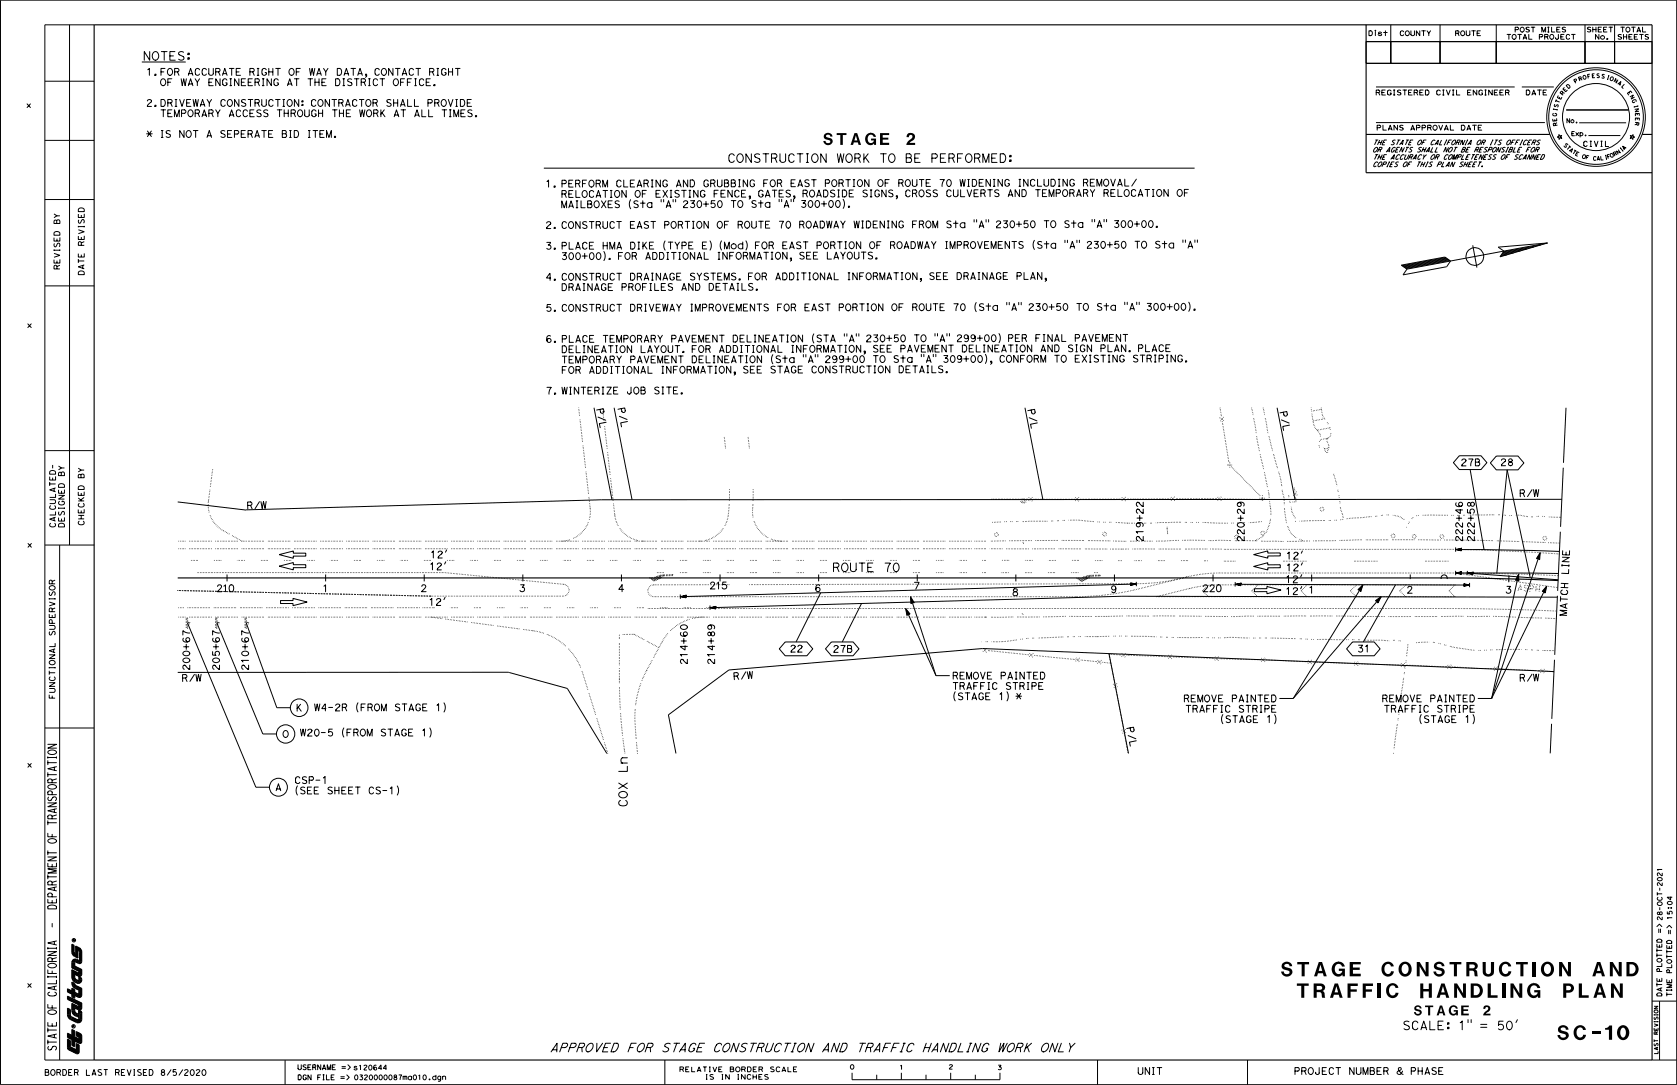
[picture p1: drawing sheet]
<svg xmlns="http://www.w3.org/2000/svg" width="432mm" height="279mm" viewBox="0 0 432 279" stroke-linecap="round" stroke-linejoin="round" font-family="sans-serif">
<defs><g id="words">
<text font-size="25.4" x="17.1" y="263.7">I</text>
<text font-size="8.5" x="17" y="271.7">It</text>
<text font-size="5.4" x="400.9" y="267.8">SC-10</text>
<g font-size="5.1">
<text x="312.1" y="251.5">~- STAGE</text>
<text x="355.7" y="251.5">CONSTRUC</text>
<text x="394.6" y="251.6">ION</text>
<text x="410" y="251.6">AND</text>
<text x="365.6" y="256.6">HANDLIN</text>
<text x="402.4" y="257.2">PLAN</text>
</g>
<text font-size="4.8" x="261.5" y="180.6">*</text>
<g font-size="4.3">
<text x="211.9" y="35.9">5 T A GE</text>
<text x="233.3" y="35.9">2</text>
<text x="187.5" y="42">CONSTRUCTION WORK TO BE PERFORMED:</text>
<text x="353.6" y="40.9">~Z/5~1[{A~jA~~ 1g;pr~Ti~r;n1i:::w</text>
<text x="334.2" y="261.4">~-----STAGE</text>
<text x="381.9" y="261.4">2</text>
<text x="361.4" y="264.7">SCALE•. 1&quot;</text>
<text x="385.7" y="264.7">50'</text>
</g>
<g font-size="4">
<text x="37" y="15.6">NOTES:</text>
<text x="18.5" y="265.8">•</text>
</g>
<g font-size="3.6">
<text x="141.9" y="271.2">APPROVED FOR STAGE CONSTRUCTION AND</text>
<text x="221.1" y="271.2">TRAFFIC HANDLING WORK ONLY</text>
</g>
<g font-size="3.5">
<text x="12.1" y="196.6">;::</text>
<text x="159.1" y="207.8">u</text>
<text x="381.1" y="264.7">=</text>
</g>
<text font-size="3.2" x="426.5" y="240.5">&quot;&quot;</text>
<text font-size="3.1" x="20.1" y="59.8">;:</text>
<text font-size="3" x="426.7" y="228.3">2</text>
<text font-size="2.9" x="359.6" y="277">&amp; PHASE</text>
<g font-size="2.8">
<text x="12.2" y="205">a..</text>
<text x="12.2" y="231.3">a..</text>
</g>
<g font-size="2.7">
<text x="12.2" y="223.5">w</text>
<text x="12.2" y="232.8">w</text>
<text x="12.2" y="264.5">w</text>
<text x="11.6" y="277.2">BORDER</text>
<text x="22.2" y="277.1">LAST</text>
<text x="29.7" y="277.1">REVISED</text>
<text x="41.5" y="277.1">8/5/2020</text>
</g>
<g font-size="2.6">
<text x="37.9" y="19.5">1.FOR</text>
<text x="41.3" y="22.2">OF</text>
<text x="46.5" y="22.2">WAY</text>
<text x="48.4" y="19.5">ACCURATE</text>
<text x="53.7" y="22.2">ENGINEERING</text>
<text x="64.2" y="19.5">RIGHT</text>
<text x="74" y="22.2">AT</text>
<text x="74.3" y="19.5">OF</text>
<text x="79.2" y="22.2">THE</text>
<text x="79.6" y="19.5">WAY</text>
<text x="86.3" y="22.2">DISTRICT</text>
<text x="86.7" y="19.5">DATA,</text>
<text x="96.4" y="19.5">CONTACT</text>
<text x="101.1" y="22.2">OFFICE.</text>
<text x="110.5" y="19.5">RIGHT</text>
<text x="37.8" y="27.4">2.DRIVEWAY</text>
<text x="56.7" y="27.4">CONSTRUCTION:</text>
<text x="80" y="27.4">CONTRACTOR</text>
<text x="99.5" y="27.4">SHALL</text>
<text x="110.1" y="27.4">PROVIDE</text>
<text x="41.4" y="30.2">TEMPORARY</text>
<text x="41.4" y="35.6">IS</text>
<text x="46.1" y="35.6">NOT</text>
<text x="53.3" y="35.6">A SEPERATE</text>
<text x="59" y="30.2">ACCESS</text>
<text x="71.3" y="30.2">THROUGH</text>
<text x="72.6" y="35.6">BID</text>
<text x="79.2" y="35.6">ITEM.</text>
<text x="85.5" y="30.2">THE</text>
<text x="92.5" y="30.2">WORK</text>
<text x="101.4" y="30.2">AT</text>
<text x="106.7" y="30.2">ALL</text>
<text x="113.8" y="30.2">TIMES.</text>
<text x="140.7" y="48.2">1. PERFORM</text>
<text x="144.5" y="53.6">MAILBOXES</text>
<text x="144.5" y="50.8">RELOCATION</text>
<text x="158.7" y="48.2">CLEARING</text>
<text x="161.9" y="53.6">(Sta</text>
<text x="163.4" y="50.8">OF</text>
<text x="168.7" y="50.8">EXISTING</text>
<text x="170.1" y="53.6">&quot;A&quot; 230+50</text>
<text x="174.1" y="48.2">AND</text>
<text x="181.1" y="48.2">GRUBBING</text>
<text x="183.7" y="50.8">FENCE,</text>
<text x="188.2" y="53.6">TO</text>
<text x="193.5" y="53.6">Sta</text>
<text x="195.2" y="50.8">GATES</text>
<text x="196.5" y="48.2">FOR</text>
<text x="200.5" y="53.6">&quot;A'</text>
<text x="203.5" y="48.2">EAST</text>
<text x="204.2" y="51.5">1</text>
<text x="206.4" y="53.6">300+00).</text>
<text x="206.7" y="50.8">ROADSIDE</text>
<text x="212.4" y="48.2">PORTION</text>
<text x="222.1" y="50.8">SIGNS,</text>
<text x="225.9" y="48.2">OF</text>
<text x="231.3" y="48.2">ROUTE</text>
<text x="233" y="50.8">CROSS</text>
<text x="241.9" y="48.2">70</text>
<text x="243.6" y="50.8">CULVERTS</text>
<text x="247.1" y="48.2">WIDENING</text>
<text x="259.6" y="50.8">AND</text>
<text x="262.2" y="48.2">INCLUDING</text>
<text x="266.6" y="50.8">TEMPORARY</text>
<text x="278.8" y="48.2">REMOVAL/</text>
<text x="284.2" y="50.8">RELOCATION</text>
<text x="303" y="50.8">OF</text>
<text x="140.7" y="58.8">2. CONSTRUCT</text>
<text x="162.2" y="58.8">EAST</text>
<text x="171" y="58.8">PORTION</text>
<text x="184.5" y="58.8">OF</text>
<text x="189.9" y="58.8">ROUTE</text>
<text x="200.5" y="58.8">70</text>
<text x="205.7" y="58.8">ROADWAY</text>
<text x="219.9" y="58.8">WIDENING</text>
<text x="234.9" y="58.8">FROM</text>
<text x="243.7" y="58.8">Sta</text>
<text x="250.7" y="58.8">&quot;A&quot;</text>
<text x="256.5" y="58.8">230+50</text>
<text x="268.8" y="58.8">TO</text>
<text x="274" y="58.8">Sta</text>
<text x="281" y="58.8">&quot;A&quot;</text>
<text x="286.9" y="58.8">300+00.</text>
<text x="140.7" y="64.1">3. PLACE</text>
<text x="155.2" y="64.1">HMA</text>
<text x="162.2" y="64.1">DIKE</text>
<text x="170.8" y="64.1">(TYPE</text>
<text x="180.8" y="64.1">E)</text>
<text x="185.3" y="64.1">(Mod)</text>
<text x="194.4" y="64.1">FOR</text>
<text x="201.4" y="64.1">EAST</text>
<text x="210.2" y="64.1">PORTION</text>
<text x="223.8" y="64.1">OF</text>
<text x="229.2" y="64.1">ROADWAY</text>
<text x="243.3" y="64.1">IMPROVEMENTS</text>
<text x="265.9" y="64.1">(Sta</text>
<text x="274.1" y="64.1">&quot;A&quot; 230+50</text>
<text x="292.1" y="64.1">TO</text>
<text x="297.4" y="64.1">Sta</text>
<text x="304.5" y="64.1">&quot;A&quot;</text>
<text x="144.7" y="66.9">300+00).</text>
<text x="159.1" y="66.9">FOR</text>
<text x="166.2" y="66.9">ADDITIONAL</text>
<text x="184.7" y="66.9">INFORMATION,</text>
<text x="205.8" y="66.9">SEE</text>
<text x="212.9" y="66.9">LAYOUTS •</text>
<text x="140.7" y="72.2">4. CONSTRUCT</text>
<text x="144.6" y="75">DRAINAGE</text>
<text x="160" y="75">PROFILES</text>
<text x="162.2" y="72.2">DRAINAGE</text>
<text x="175.5" y="75">AND</text>
<text x="177.7" y="72.2">SYSTEMS. FOR</text>
<text x="182.5" y="75">DETAILS.</text>
<text x="199.7" y="72.2">ADDITIONAL</text>
<text x="218.2" y="72.2">INFORMATION,</text>
<text x="239.3" y="72.2">SEE</text>
<text x="246.3" y="72.2">DRAINAGE</text>
<text x="261.7" y="72.2">PLAN,</text>
<text x="140.7" y="80.2">5. CONSTRUCT</text>
<text x="162.2" y="80.2">DRIVEWAY</text>
<text x="177.7" y="80.2">IMPROVEMENTS</text>
<text x="200.1" y="80.2">FOR</text>
<text x="207.1" y="80.2">EAST</text>
<text x="216" y="80.2">PORTION</text>
<text x="229.5" y="80.2">OF</text>
<text x="234.9" y="80.2">ROUTE</text>
<text x="245.5" y="80.2">70</text>
<text x="250.9" y="80.2">(Sta</text>
<text x="259.1" y="80.2">&quot;A&quot; 230+50</text>
<text x="277.1" y="80.2">TO</text>
<text x="282.5" y="80.2">Sta</text>
<text x="289.5" y="80.2">&quot;A&quot; 300+00).</text>
<text x="140.7" y="88.2">6. PLACE</text>
<text x="155.2" y="88.2">TEMPORARY</text>
<text x="172.8" y="88.2">PAVEMENT</text>
<text x="188.6" y="88.2">DELINEATION</text>
<text x="209.1" y="88.2">(STA</text>
<text x="217.3" y="88.2">&quot;A&quot; 230+50</text>
<text x="235.3" y="88.2">TO</text>
<text x="240.7" y="88.2">&quot;A&quot; 299+00)</text>
<text x="259.6" y="88.2">PER</text>
<text x="266.6" y="88.2">FINAL</text>
<text x="276.7" y="88.2">PAVEMENT</text>
<text x="144.6" y="90.8">DELINEATION</text>
<text x="144.7" y="93.5">TEMPORARY</text>
<text x="162.2" y="93.5">PAVEMENT</text>
<text x="165" y="90.8">LAYOUT.</text>
<text x="178.1" y="93.5">DELINEATION</text>
<text x="178.1" y="90.8">FOR</text>
<text x="185.2" y="90.8">ADDITIONAL</text>
<text x="198.5" y="93.5">(Sta &quot;A&quot; 299+00</text>
<text x="203.8" y="90.8">INFORMATION,</text>
<text x="224.8" y="90.8">SEE</text>
<text x="224.8" y="93.5">TO</text>
<text x="230.1" y="93.5">Sta</text>
<text x="231.8" y="90.8">PAVEMENT</text>
<text x="237.1" y="93.5">&quot;A&quot; 309+00),</text>
<text x="247.7" y="90.8">DELINEATION</text>
<text x="257.4" y="93.5">CONFORM</text>
<text x="268" y="90.8">AND</text>
<text x="271.5" y="93.5">TO</text>
<text x="275" y="90.8">SIGN</text>
<text x="276.7" y="93.5">EXISTING</text>
<text x="283.3" y="90.8">PLAN.</text>
<text x="291.7" y="93.5">STRIPING.</text>
<text x="293" y="90.8">PLACE</text>
<text x="140.7" y="101.6">7. WINTERIZE</text>
<text x="144.6" y="96.3">FOR</text>
<text x="151.7" y="96.3">ADDITIONAL</text>
<text x="161.5" y="101.6">JOB</text>
<text x="168.5" y="101.6">SITE.</text>
<text x="170.3" y="96.3">INFORMATION,</text>
<text x="191.4" y="96.3">SEE</text>
<text x="198.4" y="96.3">STAGE</text>
<text x="209" y="96.3">CONSTRUCTION</text>
<text x="231.4" y="96.3">DETAILS.</text>
<text x="245.3" y="175.1">REMOVE</text>
<text x="245.3" y="177.7">TRAFFIC</text>
<text x="257.6" y="175.1">PAINTED</text>
<text x="259" y="177.7">STRIPE</text>
<text x="245.5" y="180.6">(STAGE</text>
<text x="257.4" y="180.6">1)</text>
<text x="304.8" y="181">REMOVE</text>
<text x="305.3" y="183.7">TRAFFIC</text>
<text x="317.2" y="181">PAINTED</text>
<text x="319" y="183.7">STRIPE</text>
<text x="314.4" y="186.2">(STAGE</text>
<text x="326.3" y="186.2">1)</text>
<text x="76" y="202">CSP-1</text>
<text x="159.2" y="203.4">X</text>
<text x="71" y="204.5">A</text>
<text x="76.2" y="204.5">(SEE</text>
<text x="84.3" y="204.5">SHEET</text>
<text x="94.9" y="204.5">CS-1 )</text>
<text x="292.9" y="277">UNIT</text>
<text x="333.3" y="277">PROJECT</text>
<text x="347.4" y="277">NUMBER</text>
</g>
<g font-size="2.4">
<text x="352.4" y="9.3">Dist</text>
<text x="360.4" y="9.3">COUNTY</text>
<text x="374.7" y="9.3">ROUTE</text>
<text x="387.9" y="10.2">TOTAL PROJECT</text>
<text x="390" y="8.4">POST MILES</text>
<text x="354.3" y="24.6">REGISTERED</text>
<text x="369.8" y="24.6">CIVIL ENGINEER</text>
<text x="354.5" y="33.7">PLANS APPROVAL</text>
<text x="376.2" y="33.7">DATE</text>
<text x="159.7" y="196.8">C</text>
<text x="429.4" y="234.6">..</text>
<text x="76.7" y="275.7">USERNAME =&gt;s120644</text>
<text x="76.7" y="278.3">DGN FILE =&gt; 0320000087mo01 o.dgn</text>
</g>
<g font-size="2.3">
<text x="12.7" y="122.4">Om</text>
<text x="20.1" y="123.2">m</text>
<text x="12.2" y="201.8">c:::</text>
<text x="12.2" y="211.1">c:::</text>
<text x="12.2" y="228.2">c:::</text>
<text x="426.5" y="244.3">Ww</text>
<text x="12.2" y="247.9">c:::</text>
<text x="429.1" y="248.1">o</text>
<text x="426.5" y="253.1">Ww</text>
<text x="175.1" y="276.2">R[LATIV[</text>
<text x="181.7" y="278.2">IS</text>
<text x="185.8" y="278.2">IN INCH~S</text>
<text x="188" y="276.2">BORD[R</text>
<text x="198.4" y="276.2">SCAL[</text>
</g>
<g font-size="2.2">
<text x="13.9" y="66.5">&gt;</text>
<text x="12.7" y="156.4">&gt;</text>
</g>
<g font-size="2.1">
<text x="20.1" y="56.1">w</text>
<text x="13.9" y="62.2">w</text>
<text x="20.1" y="61.8">w</text>
<text x="13.9" y="67.9">w</text>
<text x="20.1" y="69.3">&lt;t</text>
<text x="20.1" y="66.3">w</text>
<text x="12.7" y="123.8">w</text>
<text x="12.7" y="127">&lt;tw</text>
<text x="20.1" y="127.7">w</text>
<text x="12.7" y="134.4">&lt;t w</text>
<text x="20.1" y="132.2">w</text>
<text x="12.7" y="168.2">&lt;t</text>
</g>
<g font-size="2">
<text x="13.9" y="56.4">&gt;-</text>
<text x="13.9" y="57.6">m</text>
<text x="13.5" y="121.6">' &gt;-</text>
<text x="20.1" y="121.8">&gt;-</text>
<text x="426.7" y="233.2">oo</text>
<text x="426.7" y="231.8">u.,.</text>
</g>
<g font-size="1.9">
<text x="12.8" y="128.2">_jz</text>
<text x="20.1" y="130.7">u</text>
<text x="20.1" y="135.3">u</text>
<text x="12.7" y="169.7">z</text>
<text x="12.7" y="176.9">z</text>
</g>
<g font-size="1.8">
<text x="20.1" y="67.8">f-</text>
<text x="12.7" y="125.4">f-o</text>
<text x="12.7" y="131.4">u-</text>
<text x="12.7" y="135.9">uo</text>
<text x="12.1" y="200.3">I-</text>
<text x="12.1" y="212.7">I-</text>
<text x="12.1" y="220.5">I-</text>
<text x="12.1" y="226.6">I-</text>
<text x="426.5" y="245.5">f- f-</text>
<text x="12.1" y="266.1">I-</text>
<text x="12.1" y="269.2">I-</text>
</g>
<g font-size="1.7">
<text x="353.8" y="37.4">TH£ STAT£ OF CALIFORNIA</text>
<text x="380.3" y="37.4">OR ITS OFFICERS</text>
<text x="12.2" y="234.3">Cl</text>
<text x="7.1" y="254.6">X</text>
<text x="218.9" y="275.6">0</text>
</g>
<g font-size="1.6">
<text x="20.1" y="63.3">Ct'.</text>
<text x="13.9" y="69.4">Ct'.</text>
<text x="7.1" y="84.6">X</text>
<text x="12.8" y="130">::J 0</text>
<text x="12.7" y="162.2">::J</text>
<text x="12.7" y="178.4">::J</text>
<text x="12.1" y="215.8">LL.</text>
<text x="427.3" y="234.6">'</text>
<text x="12.1" y="250.9">LL.</text>
<text x="426.5" y="248.1">O</text>
<text x="12.1" y="259.9">LL.</text>
</g>
<g font-size="1.5">
<text x="15.1" y="132.7">l/l</text>
<text x="12.7" y="150.5">'Jc:</text>
<text x="12.7" y="157.7">'Jc:</text>
<text x="12.7" y="158.9">_u</text>
<text x="7.1" y="197.8">X</text>
<text x="427" y="240.5">II</text>
<text x="429.5" y="240.5">11</text>
</g>
<g font-size="1.4">
<text x="6.9" y="27.8">X</text>
<text x="20.1" y="57.6">Ul</text>
<text x="7.2" y="141.1">X</text>
<text x="426.5" y="243">Cle,</text>
<text x="426.5" y="250.3">a_</text>
<text x="426.5" y="246.8">f-</text>
<text x="429.1" y="250.3">a_</text>
<text x="429.1" y="246.8">f-</text>
<text x="429.1" y="256.8">f-</text>
</g>
<g font-size="1.3">
<text x="20.1" y="129.1">cL</text>
<text x="12.6" y="179.9">LL</text>
<text x="426.7" y="230.8">f-</text>
</g>
<g font-size="1.2">
<text x="426.7" y="225.7">N</text>
<text x="426.7" y="237.3">N</text>
</g>
<text font-size="1.1" x="12.6" y="163.5">V)</text>
<text font-size="1" x="18.6" y="242.5">@</text>
</g></defs>
<g fill="none" stroke="#000" stroke-width=".26" stroke-dasharray=".1 .3 .1 .3 .1 .3 .1 .3" stroke-linecap="butt">
<path d="M149.2 107l-.2-2M150 113.7l-.7-5.9M155.6 108.8l-.5-3.8M156.3 115.5l-.7-6M186.8 115.4l-.3-3M193 115.4l-.4-3M314 107.5l1.2 .9M314.1 105l.4 2.4M314.7 108.6l1.7 10.6M315 107.4l-.8 1.1M315.9 119.7l1.4 .1M316.6 119v1.5"/>
<path d="M322.3 105l.4 2M322.8 107.7l.7 3.9M323.6 112.4l.7 3.9M324.5 117l.9 3.9M325.3 105l.3 2M325.8 107.7l.7 3.9M326.7 112.3l1 3.9M327.9 116.9l1.1 3.9M337.7 105.4l-.1-.4M337.7 105.9l2.6-.5M339.1 110.8l3.3-.6M339.7 113.7l.3-.4"/>
<path d="M339.8 115.1l-.2-.4M340 112.4l-.3-1a5.3 5.3 0 0 1-1.8-4.3l-.1-.7M340.2 105a3.9 3.9 0 0 0 .9 2.8l.1 .1M341 115.6l1.1-.2M341 107.9l-2.8 .5M341.7 108.8l.3 .4M342 112.8l-2 .4M342.1 115.3l-.4 1.3a1.39 1.39 0 0 1-.8-1.2l-.1-.2M342.4 110.1l.1 .5M342.7 111.6l-.4 .9a1.24 1.24 0 0 0-.2 2v.8M47.7 139.4h-1.9M53.7 129l-.1 1.6 .3 1.4"/>
<path d="M53.7 129l.4-2.9M54.1 132.7a7.6 7.6 0 0 0 3.4 4M54.2 125.3l.6-4.6M54.5 139.4h-6M59.1 137.5l-1.6-.8M61.2 139.4h-6M62.3 139.4l-2.6-1.5M68 139.4h-6M74.7 139.4h-6M81.5 139.4h-6M88.2 139.4h-6M95 139.4h-6"/>
<path d="M101.7 139.4h-6M108.4 139.4h-6M115.2 139.4h-6M121.9 139.4h-6M128.7 139.4h-6M135.4 139.4h-6M142.2 139.4h-6M146.7 139l-2.3 .4M148.9 139.4h-6M150.8 120.4l-.7-5.9M151.5 134.6a7.6 7.6 0 0 1-4.1 4.1M151.5 127.2l-.6-6"/>
<path d="M152 130.9l-.4-3M152 130.9v1.6l-.3 1.3M155.7 139.4h-6M157.1 122.2l-.7-6M157.9 128.9l-.7-6M158.3 132.6l.3 1.4 .6 1.4M158.3 132.6l-.3-3M159.6 136.1a7.6 7.6 0 0 0 4.9 3.1M162.4 139.4h-6M165.3 139.3l.6 .1M169.2 139.4h-6M175.9 139.4h-6"/>
<path d="M180.6 139.3l-.6 .1M182.7 139.4h-6M186.2 136.1a7.6 7.6 0 0 1-4.9 3.1M187.5 132.6l-.3 1.4-.6 1.4M187.8 129.8l-.3 2.8M187.8 126v3M189.4 139.4h-6M193.9 129.8l-.1 1.4M193.9 133.2l-.1-2M193.9 126v3M196.2 139.4h-6M197.8 138.5a7.6 7.6 0 0 1-3.7-4.6"/>
<path d="M201.4 139.4l-1.6-.2-1.3-.4M202.9 139.4h-6M209.6 139.4h-6M216.4 139.4h-6M223.1 139.4h-6M229.9 139.4h-6M236.6 139.4h-6M243.4 139.4h-6M250.1 139.4h-6M253.9 139.4h-3M257.1 137.7a.5 .5 0 0 0-.7-.5 .5 .5 0 0 0-.2 .8 .5 .5 0 0 0 .8-.1l.1-.2M257.7 134.4l-2.4 .1"/>
<path d="M258.9 139.3l-3.9 .1M259.2 134.3h-.5M260.7 134.3h-.5M262.2 134.3h-.5M263.4 139.6v.3l.3 .1M263.8 129a.5 .5 0 0 0-.7-.5 .5 .5 0 0 0-.2 .8 .5 .5 0 0 0 .8 0l.1-.3M264.2 129a.5 .5 0 0 0-.6-.4 .5 .5 0 0 0-.3 .7 .5 .5 0 0 0 .9 0v-.3M264.7 128.5h-9.4M265.6 139.2l-6 .1M265.8 129l-1-1M265.8 128l-1 1M269.7 134.2l-6.5 .1"/>
<path d="M271.2 134.2h-.5M272.4 139.2h-6M272.7 134.1h-.5M274.2 134h-.5M276.7 128.6l-10.8-.1M277.8 128.1l-1 1M277.8 129.1l-1-1M279.1 139.2h-6M281.6 134.3l-4-.4-2.4 .1M283.1 134.4h-.5M284.6 134.5h-.5M284.9 137.5a.5 .5 0 0 0-.7-.4 .5 .5 0 0 0-.2 .8 .5 .5 0 0 0 .8-.1l.1-.3"/>
<path d="M285.9 139.3l-6-.1M286.1 134.5h-.5M288.7 128.5h-10.8M289.6 139.4l-3-.1M289.8 128l-1 1M289.8 129l-1-1M290 139.4h-.4M290.4 134.7l-3.3-.2M292.1 134.7h-1.7M292.3 128.5h-2.4M293.6 134.7h-.5M295.1 134.7h-.5"/>
<path d="M296.6 134.7h-.5M296.7 139.4h-6M300.5 135.7l.2 2M300.6 136.2h-.4M300.6 137.2h-.4M301.4 128.4l-9.1 .1M302.5 127.9l-1 1M302.5 128.9l-1-1M303.5 139.2l-6 .1M304.1 134.5l-6.5 .2M305.6 134.5h-.5M307.1 134.5h-.5"/>
<path d="M308.6 134.5h-.5M310.2 139.2h-6M313.4 128.4h-10.8M314.4 129l-.9-1.1M314.5 127.9l-1.1 1M316.1 134.7l-6.5-.2M316.9 139.2h-5.9M317.1 120.2l7.5 7.7M317.6 134.7h-.5M318.5 137.8a.5 .5 0 0 0-.6 .5 .5 .5 0 0 0 .7 .4 .5 .5 0 0 0 .1-.8l-.2-.1M319.1 134.6h-.5M320.6 134.6h-.5"/>
<path d="M323.7 139.3l-6-.1M324.3 128.3h1.5M324.8 134.3l-3.2 .3M325.1 127.6l-.1 1.4M325.3 136.8a.5 .5 0 0 0-.7 .6 .5 .5 0 0 0 .7 .4 .5 .5 0 0 0 .2-.8l-.2-.2M325.3 137.9l-2.1 1.3M325.3 128.7l-10.7-.3M325.6 121.7l.8 3.9M326.6 126.3l.1 .9M326.8 128.2l-.1-1M327.1 133.6l-.4 1.7-.9 2.1M327.1 130.9l.1 2"/>
<path d="M327.1 130.9l-.2-2M329.2 121.5l.9 3.9M330.1 126.1l.5 2 .1 2M330.4 139.4l-6-.1M330.7 130.8l.6 4M331.6 135.5a4.6 4.6 0 0 0 2.4 3M331.9 128l-.1-.5M332.2 129.5l-.1-.5M332.8 129.3l.9-.1-.2-1.5M333 127.6l.9-1.1M333.4 126.5l-.1-1M333.5 133.4l-.8-1.6-.3-1.4"/>
<path d="M333.7 134.3h-.2M334 127.5l-1.1-.8M334.6 138.8l1.1 .5M337.2 139.3l-6 .1M340.5 130.6a.5 .5 0 0 0-.6 .6 .5 .5 0 0 0 .7 .4 .5 .5 0 0 0 .1-.8l-.2-.2M341.2 134l-6.5 .2M342.7 134h-.5M343.4 122l.8 3.2M343.9 139.2l-6 .1M344.2 134h-.5M344.4 126.1l.2 .5M344.8 127.6v.5"/>
<path d="M345 129.1v.5M345.1 130.6l.8 3.1M345.6 133.8l-.4 .1M350.7 139l-6 .2M353.1 133l-6.5 .6M354.6 132.9l-.5 .1M356.1 132.7l-.5 .1M357.4 139h-6M357.6 132.6h-.5M358.8 137.5a.5 .5 0 0 0-.6 .5 .5 .5 0 0 0 .7 .4 .5 .5 0 0 0 .2-.8l-.3-.1M361.6 133.8a5.9 5.9 0 0 0-3-1.1M362.2 135.7v.1"/>
<path d="M362.9 134.4l-.3 .4M363.9 133.2l-.4 .4M364.2 139h-6M364.3 137.7a.5 .5 0 0 0-.6 .5 .5 .5 0 0 0 .7 .4 .5 .5 0 0 0 .1-.8l-.2-.1M365.2 132.7l-.5 .1M370.9 139.1l-6-.1M371.4 137.7a.5 .5 0 0 0-.6 .5 .5 .5 0 0 0 .7 .4 .5 .5 0 0 0 .1-.8l-.2-.1M372.7 132.7h-6.5M374.2 132.7h-.5M375.7 132.7h-.5M377.2 132.7h-.5M377.7 139.1h-6"/>
<path d="M384.4 139.2l-6-.1M384.7 132.6h-6.5M386.2 132.6h-.5M387.7 132.7l-.5-.1M389.2 132.7l-.5 .1M391.1 139.4l-6-.1M393.4 133l-3.2-.3M394.7 133.1h-.5M396.2 133h-.5M397.7 133h-.5M397.9 139.7l-6-.2M397.9 138.1a.5 .5 0 0 0-.6 .6 .5 .5 0 0 0 .7 .4 .5 .5 0 0 0 .1-.8l-.2-.2"/>
<path d="M401.6 139.9l-3-.2M401.9 133.2l-3.2-.1M47.3 156.5h-1.5M47.7 158.9h-1.9M47.7 141.3h-1.9M47.9 159.1v2.7M48.1 159.1v2.7M48.3 159.1h-.4M51 144.3h-2M54 156.5h-6M54.5 158.9h-6M54.5 141.3h-6"/>
<path d="M55.5 159.1v2.7M55.7 159.1v2.7M55.9 159.1h-.4M57 144.3h-2M60.8 156.5h-6M61.2 158.9h-6M61.2 141.3h-6M63 144.3h-2M63.1 159.1v2.7M63.2 159.1v2.7M63.4 159.1h-.3M67.5 156.5h-6"/>
<path d="M68 158.9h-6M68 141.3h-6M69 144.3h-2M74.3 156.5h-6M74.7 158.9h-6M74.7 141.3h-6M75 144.3h-2M81 144.3h-2M81 156.5h-6M81.5 158.9h-6M81.5 141.3h-6M87 144.3h-2"/>
<path d="M87.8 156.5h-6M88.2 158.9h-6M88.2 141.3h-6M92.9 144.3h-2M94.5 156.5h-6M95 158.9h-6M95 141.3h-6M98.9 144.3h-2M101.3 156.5h-6M101.7 158.9h-6M101.7 141.3h-6M104.9 144.3h-2"/>
<path d="M108 156.5h-6M108.4 158.9h-6M108.4 141.3h-6M110.9 144.3h-2M111 158.9l2.9 .4M111 153.5l-65.2-1.4M111 153.5h34M111.8 156.5h-3M114.4 147.4h-63.6M114.7 159.4l5.9 .8M115.2 158.9h-6M115.2 141.3h-6"/>
<path d="M116.9 144.3h-2M117.8 156.5h-2M121.9 158.9h-6M121.9 141.3h-6M122.9 144.3h-2M123.8 156.5h-2M128.7 158.9h-6M128.7 141.3h-6M128.9 144.3h-2M129.8 156.5h-2M134.9 144.3h-2M135.4 158.9h-6"/>
<path d="M135.4 141.3h-6M135.8 156.5h-2M140.9 144.3h-2M141.8 156.5h-2M142.2 158.9h-6M142.2 141.3h-6M145.2 150.5l-30.8-3.1M145.2 150.5a1.52 1.52 0 0 1 1.3 1.6 1.52 1.52 0 0 1-1.5 1.4M146.9 144.3h-2M147.8 156.5h-2M148.9 158.9h-6M148.9 141.3h-6"/>
<path d="M152.9 144.3h-2M153.8 156.5h-2M155.7 158.9h-6M155.7 141.3h-6M158.9 144.3h-2M159.8 156.5h-2M162.4 158.9h-6M162.4 141.3h-6M164.9 144.3h-2M165.8 156.5h-2M166.8 156.7h205M167.1 148.8h1.2"/>
<path d="M168.3 153.7h108.8M168.3 150.6h19.6M168.3 150.6a1.52 1.52 0 0 0-1.5 1.5 1.52 1.52 0 0 0 1.5 1.5M168.4 149.6l-1.3-.8M168.7 149.5h-.4M169 149.4h-.9M169.2 158.9h-6M169.2 141.3h-6M169.3 149.2l-1.4 .1M169.6 149.1h-1.9M169.6 148.7h-1.2M169.9 148.9l-2.4 .1"/>
<path d="M169.9 148.6h-1.2M170.1 148.8l-2.8 .1M170.2 148.4l-1.2 .1M170.4 148.7l-2 .9M170.4 148.7l-1 .1M170.9 144.3h-2M170.9 147.4h-2M170.9 148l-1.3 .3-1.3 .5M170.9 148.3l-1.5 .5M170.9 148.3h-1.6M171.8 156.5h-2M173.2 148h-2.3"/>
<path d="M173.2 148v.2M173.2 148.1l-3.4 .1M173.2 148.2l-2.3 .1M175.9 158.9h-6M175.9 141.3h-6M176.9 144.3h-2M176.9 147.4h-2M177.5 159.5l-2.9 1.3-2.1 1.8M177.8 156.5h-2M181.2 158.9l-3 .4M182.7 158.9h-6M182.7 141.3h-6"/>
<path d="M182.8 156.5h-1M182.9 144.3h-2M182.9 147.4h-2M188.9 144.3h-2M188.9 147.4h-2M189.4 158.9h-6M189.4 141.3h-6M193 150.5l100-.2M194.9 144.3h-2M194.9 147.4h-2M196.2 158.9h-6M196.2 141.3h-6"/>
<path d="M200.9 144.3h-2M200.9 147.4h-2M202.9 158.9h-6M202.9 141.3h-6M206.9 144.3h-2M206.9 147.4h-2M209.6 158.9h-6M209.6 141.3h-6M212.9 144.3h-2M212.9 147.4h-2M216.4 158.9h-6M216.4 141.3h-6"/>
<path d="M218.9 144.3h-2M218.9 147.4h-2M223.1 158.9h-6M223.1 141.3h-6M224.9 144.3h-2M224.9 147.4h-2M229.9 158.9h-6M229.9 141.3h-6M230.9 144.3h-2M230.9 147.4h-2M236.6 158.9h-6M236.6 141.3h-6"/>
<path d="M236.9 144.3h-2M236.9 147.4h-2M242.9 144.3h-2M242.9 147.4h-2M243.4 158.9h-6M243.4 141.3h-6M248.9 144.3h-2M248.9 147.4h-2M250.1 158.9h-6M250.1 141.3h-6M253.9 158.9h-3M253.9 144.3h-1"/>
<path d="M253.9 141.3h-3M253.9 147.4h-1M254.1 158.9h-.7M258.1 141.3h-3.3M259.7 147.5h-2M259.8 144.3h-2M260.9 158.9h-6M263.1 158h.3v.3M264.8 141.3h-6M265.7 147.5h-2M265.8 144.3h-2M267.6 158.9h-6"/>
<path d="M271.6 141.3h-6M271.7 147.5h-2M271.8 144.3h-2M274.4 158.7l-6 .2M277.1 153.7l7.3-.5 4.9-.7 3.6-.8M277.2 148.9h1.1M277.7 147.5h-2M277.8 144.3h-2M278.3 141.3h-6M278.5 149.7l-1.3-.8M278.8 149.6h-.5M279 149.5h-.9"/>
<path d="M279.3 149.3l-1.4 .1M279.6 149.2h-1.9M279.7 148.8h-1.2M279.9 149.1h-2.3M279.9 148.7h-1.2M280.2 148.9l-2.8 .1M280.3 148.5l-1.3 .1M280.5 148.8l-2 .9M280.5 148.8l-1 .1M281 148.1l-1.4 .3-1.3 .5M281 148.4l-1.5 .5M281 148.4h-1.6"/>
<path d="M281.1 158.7h-6M282.6 147.5h-.9M283.3 148.1h-2.3M283.3 148.1v.2M283.3 148.2l-3.4 .1M283.3 148.3l-2.3 .1M283.8 144.4l-2-.1M284.9 158.7h-3M285.1 141.4h-6M288.8 144.4h-1M288.8 141.4h-3M289.1 158.6l-4.2 .1"/>
<path d="M290.6 141.4h-1.8M293.9 144.4h-2M295.8 158.7l-6-.1M297.3 141.4h-5.9M297.8 153.7h77M299.9 144.4h-2M302.6 158.6h-6M304.1 141.4h-6M305.6 148.6a35.3 35.3 0 0 1 9.5-1M305.6 148.6l-12.7 3.1M305.6 148.6a49.2 49.2 0 0 1-12.6 1.7M305.9 144.4h-2"/>
<path d="M306.3 151.5a32.2 32.2 0 0 1 8.8-.9M306.3 151.5l-8.5 2.2M309.3 158.7l-6-.1M309.6 152.1l1.4-1.4M310.8 141.4h-6M310.9 144.4h-1M311.2 153.7l-1.6-1.6M314.6 141.4h-3M315.1 150.6h59.7M315.1 147.6h59.7M315.1 141.5h59.7M315.1 144.5h3.1"/>
<path d="M316.1 158.8l-6-.1M322.3 152.1l1.5-1.5M322.8 158.7l-6 .1M323.8 153.7l-1.5-1.6M329.5 158.7h-5.9M330.4 144.5h6.1M335 152.1l1.5-1.5M336.3 158.6l-6 .1M336.5 153.7l-1.5-1.6M343 158.6h-6M347.7 152.1l1.5-1.5M348.7 144.5h6"/>
<path d="M349.2 153.7l-1.5-1.6M349.8 158.7l-6-.1M356.5 158.8l-6-.1M360.4 152.1l1.5-1.5M361.9 153.7l-1.5-1.6M363.3 158.8h-6M366.9 144.5h6.1M370 158.8h-6M371.8 156.7l15.4 .2 13.6 .5M373.1 152.1l1.5-1.5M374.6 153.7l-1.5-1.6M374.8 147.6l13.2 .1 13.2 .5"/>
<path d="M374.8 147.6l26.3 3.7M376.8 158.7l-6 .1M383.5 158.7h-6M390.3 158.9l-6-.2M390.9 152.1l.6-1.5 .4 1.5M391 151.7l.8 .1M392.4 152l.2 .2a.42 .42 0 0 0 .6 0 .42 .42 0 0 0 .1-.6M392.6 151.2h-.1a.46 .46 0 0 1 .3-.6 .46 .46 0 0 1 .6 .3M393.3 151.6l-.7-.4M393.9 152.3l.1-1.5h.6M393.9 151.6h.7M394.6 151.6l.3-.3-.3-.5"/>
<path d="M395.5 151.7h.9M395.5 150.9l-.1 1.5M396.4 151l-.1 1.5M397 159.1l-6-.1M400.7 159.3l-3-.1M401.5 142.7l-13.3-.8-13.4-.4M48.3 160.3h.2M48.3 161.8h-.4M48.3 161.8v-2.7M48.5 160.3h.4M48.5 160.6h-.2M48.5 160.3v.3"/>
<path d="M48.7 160.3v.3M48.9 160.6h-.4M48.9 160.3v.3M55.9 160.3h.2M55.9 161.8h-.4M55.9 161.8v-2.7M56.1 160.3h.3M56.1 160.6h-.2M56.1 160.3v.3M56.3 160.3v.3M56.4 160.6h-.3M56.4 160.3v.3"/>
<path d="M63.4 160.3h.2M63.4 161.8h-.3M63.4 161.8v-2.7M63.6 160.3h.4M63.6 160.6h-.2M63.6 160.3v.3M63.8 160.3v.3M64 160.6h-.4M64 160.3v.3M121.4 160.3l5.9 .8M128 161.2l6 .8M134.7 162.1l2.5 .3"/>
<path d="M137.2 162.4l2.9 .7M140.8 163.4l2.6 1.3 2.4 1.8M146.4 167.1l1.8 2.4 1.4 2.6M149.9 172.8l.1 .4M151.4 177.6l-1.4-4.4M159.5 164.5v-1.1M159.5 171.3v-6M159.5 175v-3M159.5 175.9v-1.2M163.3 163.3l2.6 1.5M163.3 163.3l-3 .1M165 176l-.9 3-.5 2.9"/>
<path d="M166.5 172.6l1.4-2.6M166.5 172.6l-1.2 2.7M166.6 165.1l3.1 1.7M168.3 169.3l2.1-4M171.9 163.2l-1.5 2.1M253 167.4h-.1M254 168l-.9-1.1M254.1 167l-1.1 .9M254.3 165.2h-.5M261.8 164.8l-3.2 .4h-3.3M263.3 164.6h-.5M264.8 164.4h-.5"/>
<path d="M264.9 168.6l-10.7-1.1M265.9 169.2l-.9-1.1M266 168.2l-1.1 .9M266.3 164.3h-.5M273.7 164l-6.4 .3M275.2 164h-.4M276.7 163.9h-.5M276.8 169.8l-10.7-1.1M277.9 170.4l-.9-1.1M278 169.4l-1.1 .9M278.2 163.9h-.5M280.4 170.2l-2.4-.3"/>
<path d="M282.4 170.4l-2-.2M282.5 163.9h-3.3M282.5 163.9l3.2-.1M283.5 171l-.9-1.1M283.6 170l-1.1 .9M286 170.8l-2.4-.3M286.6 176.2l1.2 .8M286.7 163.8h.5M287.3 177.2l2 10.6M287.6 176l-.8 1.2M288.2 163.8h.5M288.7 168.7l-3.2-.2 1.6 7.5"/>
<path d="M289.7 169.2l-.9-1M289.7 163.8h.5M289.8 168.2l-1.1 1M291.2 163.8l6.5 .2M298.7 164l.5 .1M300.2 164.1h.5M300.6 169.1l-10.7-.4M301.7 169.7l-.9-1.1M301.7 164.1l.5 .1M301.8 168.7l-1.1 .9M303.2 164.2h6.5M310.7 164.2h.5"/>
<path d="M312.2 164.2h.5M312.6 169.6l-10.8-.4M313.7 170.1l-.9-1M313.7 164.3h.5M313.8 169.1l-1.1 1M315.2 164.2l6.5 .1M322.7 164.3h.5M324.2 164.3h.5M324.6 169.9l-10.8-.3M325.7 170.4l-1-1M325.7 164.3h.5M325.7 169.4l-1 1"/>
<path d="M327.2 164.3l6.5 .2M334.7 164.5h.5M336.2 164.6h.5M336.6 170.4l-10.8-.5M337.7 171l-1-1.1M337.7 164.7h.5M337.7 170l-1 .9M339.2 164.7h6.5M346.7 164.7h.5M348.2 164.7h.5M348.6 170.9l-10.8-.4M349.7 171.4l-1-1"/>
<path d="M349.7 164.7l.5 .1M349.7 170.4l-1 1M351.2 164.8l6.5 .2M358.7 164.9h.5M360.2 165l.5 .1M360.6 171.3l-10.8-.4M361.4 174.6l-.8 6.4M361.6 173.1v.5M361.7 171.8l-1-1M361.7 170.8l-1 1M361.8 171.6l-.1 .5M362.1 170.1l-.1 .5"/>
<path d="M362.5 165.9l-.3 3.2M364.7 165.5l3.3-.1M369 165.4l.5 .1M370.4 165.7l.5 .1M371.9 166l.5 .2M372.6 171.7l-10.8-.4M373.3 166.4l6.4 1.1M373.7 172.2l-1-1M373.7 171.2l-1 1M380.7 167.5h.5M382.2 167.4h.5M383.7 167.4l.5-.1"/>
<path d="M384.5 172.2l-10.7-.5M385.2 167.3l6.5-.1M385.6 172.7l-.9-1M385.7 171.7l-1.1 1M392.7 167.3h.5M394.2 167.4h.5M395.7 167.4l.5 .1M396.5 172.7l-10.8-.5M397.2 167.5h3.2M397.6 173.3l-.9-1.1M397.7 172.3l-1.1 .9M400.1 173l-2.4-.2"/>
<path d="M153.4 184l-1.8-5.7M155.4 190.4l-1.8-5.7M156.5 194l-.9-2.8M159.7 182.7l-.2-6M160.3 189.4l-.5-6M160.8 193.1l-.4-3M160.8 193.1l.1 .9M163.6 182.6l-.1 3.5M163.8 190.3l-.3-4.1M164.1 194l-.2-3M288.8 187.9l1.2 .9M289.5 188.9l1 5.1"/>
<path d="M289.8 187.8l-.8 1.1M358.8 193.9v.1M359.8 186.5l-.9 6.4M360 185l-.1 .5M360.2 183.5v.5M360.4 182v.5"/>
</g>
<g fill="none" stroke="#000" stroke-width=".26">
<path d="M.1 0h431.6v279.3h-431.6zM17.9 6.4v134M24.2 6.4h-12.7v266.6h12.7M36.5 16h11.3M351.7 10.7h6.4v5.6h-6.4zM351.7 16.3h73.7M351.7 10.7h73.7M358.1 6.4v9.9M358.1 10.7h12.7v5.6h-12.7zM370.8 10.7h14.5v5.6h-14.5zM370.8 6.4v9.9M385.3 6.4v9.9"/>
<path d="M385.3 10.7h22.8v5.6h-22.8zM408.1 6.4v9.9M408.1 10.7h7.6v5.6h-7.6zM409.3 19.6l-.4 .1M409.4 19.1l-.6 .1 .1 1M409.5 7.1l-.4-.1-.3 .2a.45 .45 0 0 0 .5 .5h.2a.42 .42 0 0 1-.2 .6 .42 .42 0 0 1-.6-.2M410.1 7v1.2M410.1 7.6h.8M410.4 19.5h-.4M410.5 19h-.5v1h.7M410.9 7v1.2M411.5 7.6h.6"/>
<path d="M411.7 8.9v1.2l-.9-1.2v1.2M411.8 19.1a.32 .32 0 0 0-.4-.1 .32 .32 0 0 0-.2 .4 .32 .32 0 0 0 .4 .1l.2 .2-.1 .2h-.5M412.3 7h-.8v1.2h.9M412.9 7.6h.6M413.1 19.3a.31 .31 0 0 0-.3-.2 .31 .31 0 0 0-.3 .4 .31 .31 0 0 0 .4 .2l.2 .2-.2 .2-.5-.1M413.7 7h-.8v1.2h.9M413.7 9.9h.3v.2h-.3zM414.1 19.4l.3 .1M414.2 19.5l-.3 .9M414.3 7h.9M414.7 7v1.2M415.7 6.4v9.9"/>
<path d="M415.7 10.7h9.7v5.6h-9.7zM417.3 7h1M417.5 9l-.5-.1-.3 .2a.45 .45 0 0 0 .5 .4l.2 .1a.42 .42 0 0 1-.2 .6 .42 .42 0 0 1-.5-.2M417.8 7v1.2M418 8.9v1.2M418 9.5h.8M418.8 8.9v1.2M419.4 9.5h.6M420.1 7h.9M420.2 8.9h-.8v1.2h.9M420.6 7v1.2M420.8 9.5h.6"/>
<path d="M421.5 8.2l.4-1.2 .5 1.2M421.6 7.9h.7M421.6 8.9h-.8v1.2h.9M422.2 8.9h.9M422.6 8.9v1.2M422.9 7v1.2h.8M424.4 9l-.5-.1-.3 .2a.45 .45 0 0 0 .6 .4l.2 .1a.42 .42 0 0 1-.2 .6 .42 .42 0 0 1-.6-.2M11.5 20.9h12.7M11.5 36.1h12.7M37.7 34.5h1.5M38 33.7l1 1.5M39 33.7l-1 1.5"/>
<path d="M354.3 31.6h43.5M354.3 22.4h35.7M391.8 22.4h8.3M393 23.2h.5a.67 .67 0 0 1 .4 .6 .67 .67 0 0 1-.4 .7h-.5zM394.4 24.5l.5-1.3 .5 1.3M394.6 24.1h.7M395.9 23.2h1M396.4 23.2v1.3M397.3 23.8h.6M398.2 23.2h-.9v1.3h.9M400 28.1l1 .2M400 28v.2"/>
<path d="M400 29.2h-.1a.42 .42 0 0 0 .4 .6 .42 .42 0 0 0 .4-.5l-.3-.1v.2M400.3 30.7l.1 .5M400.4 26.8a.32 .32 0 0 0-.3 .4 .32 .32 0 0 0 .4 .3 .32 .32 0 0 0 .3-.4l.2-.1 .2 .1-.2 .5M400.4 31.9l-.2-.2-.2 .1v.6l1-.2M400.6 25.9l1 .4M400.7 25.6l-.2 .6M400.8 30.5l.1 .6-1.1 .1v-.6M400.9 31.6l-.5 .3 .1 .4M401 28.2v.2M401.3 24.6l-.3 .5 .9 .5 .3-.6M401.4 34.7l.3 .3 .4-.1-.3 .4 .3 .3-.4-.1-.3 .4v-.5l-.4-.1 .4-.2zM401.6 25l-.2 .3"/>
<path d="M402.3 23.9v-.3l-.2-.1-.4 .4 .8 .6M402.8 22.5l-.4 .4 .8 .7 .4-.4M402.9 24l-.6-.1-.2 .3M403.1 23l-.3 .3M403.3 22.1l.2-.3a.57 .57 0 0 1 .6 .2 .57 .57 0 0 1 .1 .6l-.3 .2zM403.3 28.3h16M403.7 37.4a.32 .32 0 0 0-.2-.4 .32 .32 0 0 0-.4 .2 .32 .32 0 0 0 .2 .4v.2l-.2 .1-.4-.4M404 37.5l.5 .5M404 38.9l.9-.6-.3 1M404.1 30.6v1l-.6-1v1M404.2 37.7l-.7 .8M404.2 38.8l.5 .3"/>
<path d="M404.7 34.4h.5M405.3 33.9h-.6v1.1h.7M405.4 38.6l.5 .4M405.5 21l.4-.3-.1-.3-.6 .2 .5 .8M405.6 38.8l-.5 .8M405.8 34.2l.7 .7M405.9 31.5l.1 .1zM405.9 39.5l.3 .2M406.5 34.1l-.7 .8M406.6 20.4l.4-.2 .4 .4M406.6 31.6h12.1M406.6 39.3l-.5-.2-.5 .9 .6 .3"/>
<path d="M406.8 34.3a.42 .42 0 0 1 .6-.1 .42 .42 0 0 1 0 .6 .42 .42 0 0 1-.6 0M406.8 34.2v1.1M407 20.2l.1-.1-.1-.3-.6 .1 .4 1M408.2 34.8l.2 .2zM408.6 36.6l-.1-.2a.61 .61 0 0 0-.7 .7 .61 .61 0 0 0 .7 .5l.1-.1M409 34.9h8.2M409.4 36.4h.4M409.4 37.7h.4M409.6 36.4v1.3M410.5 36.4l.5 1.3 .4-1.3M412.2 36.4h.3M412.2 37.7h.3"/>
<path d="M412.4 36.4v1.3M413.4 36.4v1.3h.8M413.5 40l.1 1M413.6 40h-.3M413.8 20.4l.3 .1M414.4 39.7l-.6 .2 .3 1M415.6 39.8l.3-.2 .5 .3M415.9 39.6l.1-.3-.1-.2-.6 .2 .5 .9M416.5 21.7l.9-.7-.3 1M416.6 20.5l-.5 .9-.1-1.2-.4 .9M416.7 38.5l.5 .9-1.1-.5 .6 .8M416.7 21.5l.5 .3"/>
<path d="M417.2 38.1l.7 .8M417.3 38l-.1 .2M418 38.8l-.2 .2M418.3 21.7l-.7 .7 .4 .4M418.5 38l-.4 .4M418.7 38.1l-.9-.5 .4 1M419.4 23.7l.3 .4M419.7 25l.9-.5-.6 1 .9-.5M419.8 34.9l.4 .1 .3-.3v.4l.4 .2-.4 .1-.1 .5-.2-.4-.5 .1 .3-.3zM420.2 23.9l-.3-.5-.9 .6 .4 .5M420.7 27.4l.1 .3M420.9 28.2l1-.2-.9 .8 1-.2"/>
<path d="M421 31.5l1 .1-.1 .6h-.3l-.1-.2M421.1 31v-.6h1v.6M421.2 26.2l.1-.1a.42 .42 0 0 0-.7-.4 .42 .42 0 0 0 0 .7h.2v-.2M421.5 31.6v.4l-.6 .1M421.6 29.2v.5M421.6 30.4v.4M421.7 27.2l.1 .2M421.7 27.3l-.9 .2M422.1 29.8v-.6l-1 .1v.6M11.5 51.4h12.7M14 59.8l.5-.2 .7 .1 .2 .3v.6h-1.5zM20.3 53.8l.5-.3 .6 .2 .3 .2v.6h-1.5z"/>
<path d="M140 43.3h167.6M381.6 42.7h.2l-.3 .2zM408.5 40.5l.4 .1M409.2 40.1l-.6-.1-.2 1M411 40.5l-.1-.1a.43 .43 0 0 0-.6 .4 .43 .43 0 0 0 .6 .4v-.1M411.8 41l-.5 .1M411.9 41.3l-.4-1-.3 1M412.1 40.2l.1 1h.6M413.8 41h-.3M414.4 40.3l-.4 .1M11.5 73.6h12.7M13.9 64.4h1.5"/>
<path d="M13.9 64.2v.4M14 62.7l-.1 .4a.34 .34 0 0 0 .2 .4 .34 .34 0 0 0 .4-.2 .5 .5 0 0 1 .2-.6 .5 .5 0 0 1 .6 0l.1 .4-.2 .5M15.4 64.2v.4M20.3 70l.5-.2 .6 .1 .3 .3v.5h-1.5zM360.8 68.3l11.2-2.1 1.5 1-1 1.5-11.2 2.1 1-1.5zM372.2 66.3l-11.2 2.1M372.4 66.5l-11.2 2.1M372.7 66.6l-11.3 2.1M372.9 66.8l-11.3 2.1M373.1 66.9l-11.2 2.1M373.3 67.1l-11.2 2.1M379.2 63.2l1.1 5.7"/>
<path d="M385.8 63.6l12.7-1-12.3 3.5 1-1.4zM388 65.6l-1.6 .3M389.7 65.1l-3.2 .6M391.5 64.6l-4.8 .9M393.2 64.1l-6.4 1.2M395 63.6l-8.1 1.5M396.7 63.1l-9.6 1.8M398.5 62.6l-36.2 6.7M11.5 116h12.7M153 105l4.6 23.7M154 107.4l2 .8M154.5 105.4l.1 .7a.45 .45 0 0 0 .5 .3 .45 .45 0 0 0 .4-.5l-.1-.7-1.8 .4"/>
<path d="M156.1 108.7l-1.8 .4 .2 1M158.1 105l4.6 23.7M159.5 107.2l2 .8M160 105.2l.1 .7a.45 .45 0 0 0 .5 .3 .45 .45 0 0 0 .4-.4l-.1-.8-1.8 .4M161.6 108.5l-1.8 .4 .2 1M263.9 105l4.6 23.6M265 107.6l2 .8M265.5 105.6l.1 .7a.45 .45 0 0 0 .6 .3 .45 .45 0 0 0 .3-.5l-.1-.7-1.8 .4M267.1 108.9l-1.7 .4 .2 1M328.8 105l4.6 23.6M329.9 108.1l2 .8M330.4 106.1l.2 .7a.45 .45 0 0 0 .5 .4 .45 .45 0 0 0 .4-.5l-.2-.7-1.7 .3"/>
<path d="M332 109.5l-1.7 .3 .2 1M375.7 117.4h5.6l1.6 1.7-1.6 1.8h-5.6l-1.5-1.8zM376.4 118.6a.49 .49 0 0 1 .7-.4 .49 .49 0 0 1 .2 .7l-.6 .6-.3 .5h1.1M378.2 118.2h1l-.4 .7-.1 1.1M379.9 118.2h.6a.44 .44 0 0 1 .4 .3 .44 .44 0 0 1-.2 .5 .5 .5 0 0 1 .3 .5 .5 .5 0 0 1-.4 .5h-.7zM379.9 119h.8M385.3 117.4h5.6l1.5 1.8-1.5 1.8h-5.6l-1.5-1.8zM386.6 118.5a.49 .49 0 0 1 .7-.4 .49 .49 0 0 1 .2 .8l-.7 .5-.2 .5h1.1M403.2 105l-.6 14.2M14.3 131.7v.9h-1.5M15.4 129.1l-.3 .2a.69 .69 0 0 0 .7 .7 .69 .69 0 0 0 .7-.7l-.5-.2v.2M20.1 133.6h1.6"/>
<path d="M20.1 132.7h1.6M20.3 125.3l.5-.2 .6 .1 .3 .3v.5h-1.6zM20.9 132.7v.9M45.8 129.3l17.6 2M63.8 130.2l.7-.1 .4 .9M64.5 130.1h.1a.44 .44 0 0 0 .3-.5 .44 .44 0 0 0-.4-.3h-.7v1.8M66.8 129.2l-1.1 1.8M68.5 129.1l-.2 1.8-.5-1.7-.3 1.7-.3-1.7M292.8 133.4h1.3M292.8 134.8l.1-.1a.78 .78 0 0 1 1.1-.1 .78 .78 0 0 1 .2 .9M293.5 132.8v1.3M294.3 136.9h-1.7l.3 .4"/>
<path d="M294.4 138.1v1.1l-.8-.5a.6 .6 0 0 0-.9-.4l-.1 .6 .4 .3M294.4 131.1v1l-.8-.4a.6 .6 0 0 0-.9-.5l-.1 .7 .4 .2M294.4 129.3v1.1l-.8-.5a.6 .6 0 0 0-.9-.5l-.1 .7 .4 .3M318.8 134.8a.89 .89 0 0 1 .9-.2 .89 .89 0 0 1 .6 .8 .88 .88 0 0 1-1 .4 .88 .88 0 0 1-.6-.9zM318.8 133.4h1.3M318.8 129.5l.1-.1a.78 .78 0 0 1 1-.1 .78 .78 0 0 1 .3 1M319.5 132.8v1.3M320.4 138.2v1l-.8-.4a.6 .6 0 0 0-.9-.5l-.1 .6 .4 .3M320.4 136.4v1.1l-.8-.5a.6 .6 0 0 0-.9-.5l-.1 .7 .4 .3M320.4 131.1v1.1l-.8-.5a.6 .6 0 0 0-.9-.5l-.1 .7 .4 .3M375 129.5a.78 .78 0 0 0 .2 1 .78 .78 0 0 0 1-.2h.2M375 133.4h1.3"/>
<path d="M375.7 132.8v1.3M376 131.2v1l-1.2-.8 1.8-.1M376.6 138.2v1l-.7-.4a.6 .6 0 0 0-.9-.5l-.1 .6 .3 .3M376.6 136.4v1.1l-.7-.5a.6 .6 0 0 0-.9-.5l-.1 .7 .3 .3M376.6 134.7v1l-.7-.4a.6 .6 0 0 0-.9-.5l-.1 .6 .3 .3M377.8 131.2v.9h.9a.59 .59 0 0 1-.1-.8 .59 .59 0 0 1 .9 0 .59 .59 0 0 1-.1 .8M378 133.4h1.4M378.5 120.9l3.6 20.6M378.7 132.8v1.3M379.6 138.2v1l-.7-.4a.6 .6 0 0 0-.9-.5l-.1 .6 .3 .3M379.6 136.4v1.1l-.7-.5a.6 .6 0 0 0-.9-.5l-.1 .7 .3 .3M379.6 134.7v1l-.7-.4a.6 .6 0 0 0-.9-.5l-.1 .6 .3 .3"/>
<path d="M391.4 127h.8l.4 .9M392.2 127h.1a.44 .44 0 0 0 .2-.5 .44 .44 0 0 0-.4-.4h-.7v1.8M394.5 126.1l-1.2 1.8M396.2 126.1l-.3 1.7-.4-1.7-.3 1.8-.3-1.8M401.8 136.9l-.7 15.2M402.1 128.6l-247.2 .1-91.5 2.6M402.5 120.4l-.7 15.3M11.5 140.4h12.7M12.7 154v.4M12.7 154.2h1.5M12.8 152.5l-.1 .3a.34 .34 0 0 0 .2 .5 .34 .34 0 0 0 .4-.3 .5 .5 0 0 1 .2-.5 .5 .5 0 0 1 .6 0l.1 .4-.2 .4M12.8 151a.68 .68 0 0 1 1-.2 .68 .68 0 0 1 .1 1 .68 .68 0 0 1-.9 .1 .68 .68 0 0 1-.2-.9z"/>
<path d="M14.2 154v.4M15.4 140.4v132.6M56 151l.4-.4 .5 .1 .1 .2-.2 .6-.9 .9h1.2M57.6 150.9l.5-.3v1.8M58.5 147.9v1.8M59.2 150.7a.58 .58 0 0 1 .9 .2l.1 .5a.76 .76 0 0 1-.7 1 1.14 1.14 0 0 1-.3-1.7zM71.9 142.8l3.6-.9v.5h3.2v.8h-3.2v.6zM71.9 145.8l3.6-.9v.5h3.2v.8h-3.2v.5zM72.2 154.7h3.2v-.6l3.7 .9-3.7 1v-.6h-3.2zM83.4 150.9l.4-.3v1.8M83.8 147.9v1.8M108.6 151l.3-.4 .6 .1 .1 .2-.2 .6-.9 .9h1.2"/>
<path d="M109.2 147.9v1.8M110.8 154.4l.4-.3v1.8M110.9 145.3l.4-.3v1.7M111.2 142.2l.4-.3v1.8M112.4 154.5a.49 .49 0 0 1 .7-.4 .49 .49 0 0 1 .2 .7l-.6 .6-.3 .5h1.1M112.6 145.4a.49 .49 0 0 1 .6-.4 .49 .49 0 0 1 .3 .7l-.7 .5-.2 .5h1M112.8 142.3a.49 .49 0 0 1 .7-.4 .49 .49 0 0 1 .2 .7l-.6 .6-.3 .5h1.1M114.6 153.8l-.3 .6M114.8 144.7l-.3 .6M115 141.6l-.3 .6M134.1 150.6h.9l-.5 .7a.59 .59 0 0 1 .4 .9 .59 .59 0 0 1-1-.2M134.6 147.9v1.8"/>
<path d="M160 147.9v1.8M160.6 151.8h-1.3l.9-1.2v1.8M175.2 153.1v1.1M175.2 153.7l1.5-.4-1.2 .3 1.1 .3-.7-.3 .7-.1-.4 .1 .3 .1 .2-.4-.2 .3 .2 .3zM182.8 156.5l1.5-.3-1.1 .3 1.1 .2-.8-.2 .7-.2-.3 .2 .3 .1 .1-.4-.2 .3 .2 .3zM182.8 155.9v1.1M183 150.3l.3-.4 .5 .1 .2 .2-.3 .6-.8 .9h1.2M184.6 150.2l.4-.3v1.8M185.4 147.9v1.8M187 149.9h-.9l-.1 .8a.63 .63 0 0 1 1-.1 .63 .63 0 0 1-.1 1 .63 .63 0 0 1-1-.3M210.8 147.9v1.8M211.1 150.8l-.1-.1a.58 .58 0 0 0-.9 .2 1.04 1.04 0 0 0 .5 1.5 .55 .55 0 0 0 .6-.5 .55 .55 0 0 0-.5-.6 .55 .55 0 0 0-.6 .5"/>
<path d="M211.3 152.7l-6.3 12.6M214.6 146.1h.9l.5 1.1M215.5 146.1a.55 .55 0 0 0 .5-.6 .55 .55 0 0 0-.5-.5h-.9v2.2M217 145.2a.91 .91 0 0 1 1.2 .1 .91 .91 0 0 1 .1 1.1 .85 .85 0 0 1-1 .8 .85 .85 0 0 1-.6-1.2zM219 145v1.7a.76 .76 0 0 0 .7 .5 .76 .76 0 0 0 .7-.5v-1.7M221.2 145h1.5M221.8 155.4l-4.9 9.9M222 145v2.2M223.4 146.1h.9M224.7 145h-1.3v2.2h1.4M227.9 145h1.3a3.4 3.4 0 0 0-.7 2.2M230.3 145.2a.75 .75 0 0 1 .9 0 .75 .75 0 0 1 .3 .9 .78 .78 0 0 1-.3 .9 .78 .78 0 0 1-.9-.1l-.3-.8z"/>
<path d="M233.2 156.7l.3 1.8 .3-.4M233.2 156.7l1.1 1.4M233.2 156.7l7.8 17.3M233.8 158.1h.5M233.8 158.1l-.1-.3 .4 .3-.6-.7 .1 1-.2-1.3 .9 1M234.4 153.7l.2 1.8 .3-.4M234.4 153.7l1 1.5-.5-.1M234.4 153.7l6.6 20.3M234.9 155.1l-.1-.3 .3 .4-.4-.8-.1 1v-1.4l.7 1.2M235.5 150h1.1l-.8 1.7M236.2 147.9v1.8M261 151.7v.5l.8 .3 .2 .3a.59 .59 0 0 1-.6 .6 .59 .59 0 0 1-.6-.6l.3-.3 .8-.4-.1-.4z"/>
<path d="M261.6 147.9v1.8M286.9 147.9v1.8M287.3 151.4a.55 .55 0 0 1-.7 .5 .55 .55 0 0 1-.3-.9 .55 .55 0 0 1 .9 .1l.1 .3a.83 .83 0 0 1-.7 1.2l-.3-.2M291.1 150.1l1.5 .3-1.5 .4 1.1-.4-1.1-.2 .8 .2-.7 .2 .4-.2h-.4l-.1 .4 .2-.4zM292.6 149.8v1.2M292.6 150.4l-117.4 3.3M309.9 151l.4-.4 .5 .1 .1 .2-.2 .6-.9 .9h1.2M311.6 151l.3-.4 .5 .1 .2 .2-.2 .6-.9 .9h1.2M312.3 147.9v1.8M313.5 150.7a.58 .58 0 0 1 .8 .2l.1 .5a.76 .76 0 0 1-.7 1 1.14 1.14 0 0 1-.2-1.7zM318 150.5l60.4 .2M318 150.5l1.5-.3-1.1 .3 1.1 .2-.8-.2 .7-.2-.3 .2 .3 .1 .1-.4-.2 .3 .2 .3z"/>
<path d="M318.1 149.9l-.1 1.1M322.8 145.9l3.6-1v.6l3.2-.1v.8h-3.2v.6zM322.8 142.8l3.6-.9v.5h3.2v.8h-3.2v.5zM323 151.6h3.2v-.6l3.7 .9-3.7 1v-.6l-3.2 .1zM331.4 148.6l.4-.3v1.8M331.4 151.7l.4-.4v1.8M331.5 142.5l.4-.3v1.8M331.5 145.6l.4-.4v1.8M333 148.7a.49 .49 0 0 1 .7-.4 .49 .49 0 0 1 .2 .7l-.6 .6-.3 .5h1.1M333 151.7a.49 .49 0 0 1 .7-.4 .49 .49 0 0 1 .2 .8l-.6 .5-.3 .5h1.1M333.2 145.6a.49 .49 0 0 1 .6-.4 .49 .49 0 0 1 .3 .8l-.7 .5-.2 .5h1M333.2 142.6a.49 .49 0 0 1 .6-.4 .49 .49 0 0 1 .3 .7l-.7 .6-.2 .5h1"/>
<path d="M335.2 148l-.3 .6M335.2 151l-.3 .6M335.3 144.9l-.2 .6M335.3 141.9l-.2 .6M337.3 151.3l.4-.3v1.8M337.7 147.9v1.8M350.1 151.9l.3 .5M350.1 151.9l.2-.2-.1 .4 .3-.8-.7 .6 .9-.9-.3 1.4M350.9 150.6l-1.3 1.3h.5M350.9 150.6l-.5 1.8M350.9 150.6l-17.9 29.3M354.6 154.8l.2-.2-.1 .4 .4-.7-.8 .4 1.1-.7-.6 1.3"/>
<path d="M354.6 154.8l.2 .5M355.6 153.7l-1.5 1 .5 .1M355.6 153.7l-.8 1.6M355.6 153.7l-22.6 26.2M359.3 150.6l-8.3 14.7M362.5 151.4l.3-.4 .5 .1 .2 .2-.2 .6-.9 .9h1.2M363.1 147.9v1.2M371.1 149.1a.79 .79 0 0 1 .8-1.1 .79 .79 0 0 1 .7 1.1M374.8 141.5l1.5-.3-1.2 .3 1.1 .3-.7-.3 .7-.1-.4 .1 .3 .1 .2-.4-.2 .3 .2 .4zM374.8 147.6l26.5 .1M374.8 141v1.1M374.8 147v1.1"/>
<path d="M374.8 147.6l1.5-.4-1.2 .4 1.1 .2-.7-.2 .7-.2-.4 .2h.3l.2-.4-.2 .4 .2 .3zM374.8 141.5l13.4 .1 13.3 .4M376.9 150.3l1.5 .4-1.5 .3 1.1-.3-1.1-.3 .8 .3-.7 .1 .4-.1-.4-.1-.1 .4 .2-.3zM377.7 147.6l23.5 1.7M377.8 147.6l1.5-.3-1.2 .3 1.1 .3-.7-.3 .7-.1-.4 .1 .3 .1 .2-.4-.2 .4 .2 .3zM377.8 147v1.1M378.4 150.1v1.1M385.4 147.6l2.7-26.6 5.9 27.8M388 151h1l-.6 .7a.59 .59 0 0 1 .4 .9 .59 .59 0 0 1-1-.2M388.5 148.2v1.7M390.7 149.3l.1-.3 .1 .5-.1-.9-.5 .8 .6-1.2 .2 1.4M390.7 149.3l.4 .3"/>
<path d="M391 147.8l-.8 1.7 .5-.2M391 147.8l.1 1.8M391 147.8l-6.9 32.1M396 143.8l.2-.3v.5l.1-.9-.6 .7 .7-1.1v1.5M396.6 142.3l-1 1.6 .5-.1 .3 .4M396.6 142.3l-.2 1.9M396.6 142.3l-12.5 37.6M397.5 152.3l.2-.3v.5l.2-.8-.7 .6 .9-1-.2 1.4M398.3 150.9l-.4 1.8M398.3 150.9l-14.2 29M398.3 150.9l-1.2 1.4h.5l.3 .4M401 153.8l-112.1-.3-106.1 3"/>
<path d="M401 153.4l-.7 15.2M401.8 154.2l1.8 .1M401.8 153.6v1.2M401.9 151.3h1.8M402 150.2l1.8 .1M402.2 145.6l1.8 .1M402.2 145.4v.4M402.3 151.9a.65 .65 0 0 0-.3 .9 .65 .65 0 0 0 .9 .3 .6 .6 0 0 0 .7-.3 .6 .6 0 0 0-.3-.8M402.3 143.5l1.8 .1-1.9 1 1.8 .1M402.4 141.8l-.1 1.1h1.8v-1.1M402.9 150.3l-.1 1M403.1 155.6l-.1 .9"/>
<path d="M403.2 142.2v.7M403.4 157.2h-1.7l1.7 .6-1.8 .6 1.8 .1M403.5 155.5l-1.8 .5 1.8 .7M403.9 146.7v1l-1.8-.1M404 145.5v.4M12.7 171.8v.3M12.7 171.9h1.5M12.7 172.7v1M12.7 173.2h1.5M12.8 170.3a.68 .68 0 0 1 1-.2 .68 .68 0 0 1 .1 1 .68 .68 0 0 1-.9 0 .68 .68 0 0 1-.2-.8zM13 174.3l-.2 .2a.7 .7 0 0 0 .6 .8 .7 .7 0 0 0 .7-.8l-.2-.2M13.4 160.5v-.8h-.6l-.1 .8h1.5"/>
<path d="M14.2 165.6v.9h-1.5M14.2 171.8v.3M45.8 173.2l85.1-.1 15.2 4.2 10.1 16.7M47 174.6h.7l.5 .9M47.2 164.3a.78 .78 0 0 0 .3 1 .78 .78 0 0 0 1-.1l.2-.1M47.3 169.7a.89 .89 0 0 1 .9-.3 .89 .89 0 0 1 .6 .9 .88 .88 0 0 1-1 .4 .88 .88 0 0 1-.6-.9zM47.3 167.9a.89 .89 0 0 1 .9-.2 .89 .89 0 0 1 .6 .8 .88 .88 0 0 1-1 .4 .88 .88 0 0 1-.6-.9zM47.3 166.6h1.3M47.7 174.6h.1a.44 .44 0 0 0 .3-.5 .44 .44 0 0 0-.4-.4h-.7v1.8M48 165.9v1.3M48.3 160.4l17.6 42.3h3.5M48.9 163l-1.1-.1-.7-.4v1"/>
<path d="M48.9 171.3v1l-.8-.4a.6 .6 0 0 0-.9-.5l-.1 .6 .4 .3M50.1 173.7l-1.2 1.8M51.8 173.6l-.3 1.8-.4-1.7-.3 1.7-.4-1.7M54.7 167.8v.9l.9 .1a.59 .59 0 0 1-.1-.9 .59 .59 0 0 1 .9 0 .59 .59 0 0 1-.1 .9M54.9 164.3a.78 .78 0 0 0 .3 1 .78 .78 0 0 0 1-.1l.1-.1M54.9 169.7a.89 .89 0 0 1 1-.3 .89 .89 0 0 1 .6 .9 .88 .88 0 0 1-1 .4 .88 .88 0 0 1-.7-.9zM54.9 166.6h1.4M55.6 165.9v1.3M55.8 160.4l11.9 28.6h3.5M56.5 163l-1-.1-.8-.4v1M56.5 171.3v1l-.7-.4a.6 .6 0 0 0-.9-.5l-.1 .6 .3 .3M62.4 164.3a.78 .78 0 0 0 .2 1 .78 .78 0 0 0 1.1-.1l.1-.1"/>
<path d="M62.4 167.9a.89 .89 0 0 1 1-.2 .89 .89 0 0 1 .6 .8 .88 .88 0 0 1-1 .4 .88 .88 0 0 1-.7-.9zM62.4 166.6h1.4M63.1 165.9v1.3M63.4 160.4l7.9 21.8h3.5M64 170.1h-1.8l.4 .4M64 171.3v1l-.7-.4a.6 .6 0 0 0-.9-.5l-.1 .6 .3 .3M64 163l-1-.1-.8-.4v1M175.3 162.9a.78 .78 0 0 0 .3 .9 .78 .78 0 0 0 1-.1l.2-.1M175.4 161.1a.89 .89 0 0 1 .9-.2 .89 .89 0 0 1 .6 .8 .88 .88 0 0 1-1 .4 .88 .88 0 0 1-.6-.9zM175.4 165.1h1.3M176.1 164.4v1.3M176.4 166.3v1.1l-1.2-.9h1.8"/>
<path d="M177 168.6h-1.8l.3 .4M177 169.8v1l-.7-.4a.6 .6 0 0 0-1-.5l-.1 .6 .4 .3M182.4 165.1h1.4M182.4 161.1h.2a.78 .78 0 0 1 1-.2 .78 .78 0 0 1 .3 1M183.1 164.4v1.3M183.4 166.3v1.1l-1.2-.9h1.8M184 168.6h-1.8l.4 .4M184 169.8v1l-.7-.4a.6 .6 0 0 0-.9-.5l-.1 .6 .3 .3M189 174.1h.7l.5 .8M189.7 174.1l.1-.1a.44 .44 0 0 0 .3-.4 .44 .44 0 0 0-.4-.4l-.7 .1 .1 1.7M192 173l-1 1.9M193.7 172.9l-.2 1.8-.5-1.8-.2 1.8-.4-1.7"/>
<path d="M202.2 165.3h5.6l1.5 1.8-1.5 1.8h-5.6l-1.5-1.8zM203.7 166.5a.49 .49 0 0 1 .7-.4 .49 .49 0 0 1 .2 .8l-.7 .5-.2 .5h1M205.5 166.5a.49 .49 0 0 1 .6-.4 .49 .49 0 0 1 .3 .8l-.7 .5-.2 .5h1M214.1 165.3h5.6l1.5 1.8-1.5 1.8h-5.6l-1.5-1.8zM214.7 166.6a.49 .49 0 0 1 .7-.4 .49 .49 0 0 1 .2 .7l-.6 .6-.3 .5h1.1M216.5 166.2h1.1l-.4 .8-.2 1M218.2 166.2h.7a.44 .44 0 0 1 .4 .4 .44 .44 0 0 1-.3 .4 .5 .5 0 0 1 .3 .5 .5 .5 0 0 1-.3 .5h-.8zM218.2 167h.8M241 174h3.5M285.5 168.3l5.1 25.7M329.4 179.9h3.6M348.2 165.3h5.6l1.6 1.8-1.6 1.8h-5.6l-1.5-1.8z"/>
<path d="M349.8 166.1h1l-.6 .7a.58 .58 0 0 1 .6 .8 .58 .58 0 0 1-1 .1M351.6 166.5l.4-.4v1.8M356 179.9h.8l.4 .9M356.8 179.9l.1-.1a.44 .44 0 0 0 .3-.4 .44 .44 0 0 0-.4-.4h-.8v1.8M357.8 179.9h.7M358.9 179h-1.1v1.8h1.1M361.5 179.1a.84 .84 0 0 1 1.1 .5 .84 .84 0 0 1-.5 1.1 .87 .87 0 0 1-.9-.5 .87 .87 0 0 1 .3-1.1zM363.1 179l.6 1.7 .6-1.7M364.9 179.9h.7M365.9 179h-1v1.8h1.1M368.4 179.9h.7a.45 .45 0 0 0 .4-.5 .45 .45 0 0 0-.4-.4h-.7v1.8M372 179h.5"/>
<path d="M372.2 179v1.7M374.4 179v1.8l-1.2-1.8v1.8M375 179h1.2M375.6 179v1.7M376.7 179.9h.8M377.8 179h-1.1v1.8h1.2M378.5 179h.6a1 1 0 0 1 0 1.7h-.6zM380.5 179.9h3.6M391.4 174.6l.8-.1 .4 .9M392.2 174.5h.1a.44 .44 0 0 0 .2-.5 .44 .44 0 0 0-.4-.3h-.7v1.7M394.5 173.6l-1.2 1.8M395.7 172.7l-142.7-5.7-65.3 5.5-15.6 11.6 1.9 9.9"/>
<path d="M395.8 172.8l4.3 .1M396.2 173.6l-.3 1.8-.4-1.8-.3 1.8-.3-1.8M400.3 169.9l-.7 15.2M11.5 187.5h12.7M12.3 191.7h2.2l-2.2 1h2.2M12.4 193.5a1.32 1.32 0 0 1 2.1 .3 1.37 1.37 0 0 1-2.2-.1zM14 197.6v.7M14.5 197.4l-2.2 .6 2.2 .5M73.2 188.3a.84 .84 0 0 1 1 .5 .84 .84 0 0 1-.4 1 .87 .87 0 0 1-.9-.5 .87 .87 0 0 1 .3-1zM76.5 181.4v1.7M76.8 182.1l.8 1M77.4 187.7l.3 1.8 .3-1.8 .4 1.8 .3-1.8"/>
<path d="M77.4 181.4l-.9 1.1M79.3 188.1a.49 .49 0 0 1 .6-.3 .49 .49 0 0 1 .3 .7l-.7 .5-.2 .5h1M81 181.3l.3 1.8 .4-1.8 .3 1.8 .4-1.8M81.2 187.9a.69 .69 0 0 1 .9 .2 .69 .69 0 0 1 0 .8 .62 .62 0 0 1-.8 .6 .62 .62 0 0 1-.3-.9zM82.7 188.6h1.1M83.9 182.5h-1l.8-1.2 .1 1.8M84.6 182.2h1M85.6 187.8h-.9l-.1 .8a.59 .59 0 0 1 .9-.1 .59 .59 0 0 1 0 .9 .59 .59 0 0 1-.9-.1M86.4 181.7a.49 .49 0 0 1 .7-.4 .49 .49 0 0 1 .2 .7l-.6 .6-.3 .5h1.1M88.1 182.2h.8l.4 .9M88.5 187.5a2.22 2.22 0 0 0 0 2.3M88.9 182.2l.1-.1a.44 .44 0 0 0 .3-.4 .44 .44 0 0 0-.4-.4h-.8v1.8"/>
<path d="M89.4 188.6h.7M90.4 187.7h-1v1.8M91.1 188.6h.7l.4 .9M91.8 188.6h.1a.44 .44 0 0 0 .3-.5 .44 .44 0 0 0-.4-.3h-.7v1.7M92.2 181a2.22 2.22 0 0 0 0 2.3M93 182.2h.7M93 187.9a.84 .84 0 0 1 1.1 .5 .84 .84 0 0 1-.4 1.1 .87 .87 0 0 1-.9-.6 .87 .87 0 0 1 .2-1zM94 181.3h-1v1.8M94.6 189.5v-1.7l.6 1.7 .6-1.7v1.7M94.7 182.2h.8l.4 .9M95.5 182.2l.1-.1a.44 .44 0 0 0 .3-.4 .44 .44 0 0 0-.4-.4h-.8v1.8M96.7 181.4a.84 .84 0 0 1 1.1 .5 .84 .84 0 0 1-.5 1.1 .87 .87 0 0 1-.9-.5 .87 .87 0 0 1 .3-1.1z"/>
<path d="M98.2 183.1v-1.8l.6 1.8 .7-1.8v1.8M99.2 187.9a.53 .53 0 0 0-.7-.2 .53 .53 0 0 0-.2 .7 .84 .84 0 0 1 1 .8 .7 .7 0 0 1-1.1 .1M99.9 187.8h1.2M100.5 187.8v1.7M101.7 189.5l.6-1.7 .5 1.7M101.8 189.1h.9M102.9 181.4a.53 .53 0 0 0-.7-.2 .53 .53 0 0 0-.3 .7h.1a.84 .84 0 0 1 .9 .9 .7 .7 0 0 1-1.1 0M103.6 181.3h1.1M104.2 181.3v1.8M104.6 188.1a.64 .64 0 0 0-.9-.2 .64 .64 0 0 0-.3 .9 .6 .6 0 0 0 .4 .7 .6 .6 0 0 0 .8-.3v-.4h-.3M105.2 188.6h.7M105.3 183.1l.6-1.8 .6 1.8"/>
<path d="M105.5 182.6h.8M106.2 187.8h-1v1.7h1.1M108.2 181.6a.64 .64 0 0 0-.9-.2 .64 .64 0 0 0-.2 .9 .6 .6 0 0 0 .4 .7 .6 .6 0 0 0 .7-.3v-.4h-.3M108.8 182.2h.8M108.9 188.1l.4-.4v1.8M109.9 181.3h-1.1v1.8h1.1M110.7 187.5a2.22 2.22 0 0 1 0 2.3M112.5 181.6l.4-.3v1.8M114.3 181a2.22 2.22 0 0 1 0 2.3M161.5 197.3v1.3h-2.2M290.5 189.4l2 .8M291 187.4l.1 .7a.45 .45 0 0 0 .5 .3 .45 .45 0 0 0 .4-.4l-.1-.7-1.8 .3"/>
<path d="M292.6 190.8l-1.8 .3 .2 1M356.5 181.6h1.2M357.1 181.6v1.8M358.3 182.5h.7l.4 .9M359 182.5h.1a.44 .44 0 0 0 .3-.5 .44 .44 0 0 0-.4-.4h-.7v1.8M359.5 180.8v-1.8l.6 1.8 .7-1.8v1.8M360 183.4l.6-1.8 .6 1.8M360.2 183h.9M361.8 182.5h.7M362.8 181.6h-1v1.8M363.6 182.5h.7M364.6 181.6h-1v1.8"/>
<path d="M365.4 181.6h.5M365.4 183.4h.5M365.7 181.6v1.8M365.9 184a2.22 2.22 0 0 0 0 2.4M367.8 182a.64 .64 0 0 0-.9-.3 .64 .64 0 0 0-.3 .9 .6 .6 0 0 0 .4 .8 .6 .6 0 0 0 .8-.3M367.8 184.4a.53 .53 0 0 0-.7-.1 .53 .53 0 0 0-.2 .6v.1a.84 .84 0 0 1 1 .8 .7 .7 0 0 1-1.1 .1M368.5 184.3h1.2M369.1 184.3v1.8M370.1 180.8l.6-1.8 .6 1.8M370.3 180.3h.9M370.3 186.1l.6-1.8 .6 1.8M370.4 185.7h.9"/>
<path d="M371.2 181.8a.53 .53 0 0 0-.7-.2 .53 .53 0 0 0-.2 .6v.1a.84 .84 0 0 1 1 .8 .7 .7 0 0 1-1.1 .1M371.9 181.6h1.2M372 180.7h.5M372.5 181.6v1.8M373.2 184.7a.64 .64 0 0 0-.9-.3 .64 .64 0 0 0-.2 .9 .6 .6 0 0 0 .3 .7 .6 .6 0 0 0 .8-.3v-.3h-.3M373.7 182.5h.7l.4 .9M373.8 185.2h.7M374.4 182.5h.1a.44 .44 0 0 0 .3-.5 .44 .44 0 0 0-.4-.4h-.7v1.8M374.8 184.3h-1v1.8h1.1M375.6 181.6h.4M375.6 183.4h.4M375.8 181.6v1.8"/>
<path d="M376.8 182.5h.7a.45 .45 0 0 0 .4-.4 .45 .45 0 0 0-.4-.5h-.7v1.8M377.5 184.6l.4-.3v1.8M378.5 182.5h.8M379.3 184a2.22 2.22 0 0 1 0 2.4M379.6 181.6h-1.1v1.8h1.1M399.5 186.4l-.3 7.6M12.3 206.8h2.2l-2.2 .9h2.2M12.4 216.3a1.32 1.32 0 0 1 2.1 .3 1.37 1.37 0 0 1-2.2-.1zM12.4 202.4a1.32 1.32 0 0 1 2.1 .3 1.37 1.37 0 0 1-2.2-.1zM12.5 205.3a.53 .53 0 0 0 .1 .8 .53 .53 0 0 0 .8-.4 .57 .57 0 0 1 .8-.5 .57 .57 0 0 1 .1 1M14 208.4v.8M14.5 208.3l-2.2 .5 2.2 .5"/>
<path d="M159.5 204.1a1.1 1.1 0 0 1 1.3-.3 1.1 1.1 0 0 1 .7 1.1 1.14 1.14 0 0 1-1.3 .6 1.14 1.14 0 0 1-.9-1.1zM12.3 220.7h2.2l-2.2 1h2.2M13.4 237.8v.9M14 228.5v.8M14.5 228.4l-2.2 .5 2.2 .5M14.5 223.7h-2.2l2.2 .6-2.2 .5h2.2M427.4 228.6v.7M428 223.9h-1.3l.3 .3M430.6 236.3h-1.3l.2 .3M12.3 245.1h2.2l-2.2 .9h2.2M425.4 257.8h6.3M425.9 259.1h1l-1 .7h1"/>
<path d="M426.8 255.8h.9l.2 .2v.5h-1.3zM427.3 257.8v15.2M427.6 254.5v.6M427.9 248.1v.8h-1.3M427.9 254.4l-1.3 .4 1.3 .4M429.2 255h1.2M429.2 254.8v.3M430.4 248.4v.8h-1.2M430.4 254.8v.3M430.4 253.4h-1.2l1.2 .5-1.2 .4h1.2M73.4 273v6.3M171.2 273v6.3"/>
<path d="M219.4 276.3v1.7h38.1v-1.7M225.7 276.8v1.2M231.8 274.5l.3-.2v1.1M232.1 276.3v1.7M238.4 276.8v1.2M244.5 274.4a.36 .36 0 0 1 .4-.3 .36 .36 0 0 1 .2 .5l-.6 .7h.7M244.8 276.3v1.7M251.1 276.8v1.2M257 274.3h.8l-.5 .4a.42 .42 0 0 1 .5 .3 .42 .42 0 0 1-.3 .5 .42 .42 0 0 1-.5-.2M282.6 273v6.3M321.2 273v6.3M425.4 273h6.3"/>
<path d="M425.9 263.6l1 .4-1 .3M425.9 261.2v.3M425.9 263v.2M425.9 267.7v.6M425.9 268h1M425.9 263.1h1M425.9 261.3h1M426 268.7a.32 .32 0 0 0-.1 .5 .32 .32 0 0 0 .4 .1 .32 .32 0 0 0 .1-.4l.2-.2 .3 .1-.1 .5M426 261.9a.32 .32 0 0 0-.1 .5 .32 .32 0 0 0 .4 .1 .32 .32 0 0 0 .1-.4l.2-.2 .3 .1-.1 .5M426.4 265.9l-.2-.2h-.2l-.1 .6h1M426.4 264.9v.4M426.7 269.8v.5"/>
<path d="M426.9 269.7l-1 .3 1 .3M426.9 265.7l-.5 .2v.4M426.9 264.7v.6h-1v-.6M426.9 270.7v.6h-1M426.9 261.2v.3M426.9 263v.2"/>
<circle cx="408" cy="20" r=".45"/>
<circle cx="412.6" cy="9.7" r=".48"/>
<circle cx="419.1" cy="7.7" r=".57"/>
<circle cx="404.9" cy="31.2" r=".39"/>
<circle cx="411" cy="30.1" r="8.6"/>
<circle cx="411" cy="30.1" r="12.7"/>
<circle cx="411" cy="30.1" r="12.2"/>
<circle cx="415" cy="20.3" r=".45"/>
<circle cx="407.8" cy="40.4" r=".45"/>
<circle cx="415" cy="40.1" r=".45"/>
<circle cx="379.7" cy="66.1" r="2.28"/>
<circle cx="388.9" cy="119.4" r=".5"/>
<circle cx="388.9" cy="118.6" r=".44"/>
<circle cx="293.1" cy="135.2" r=".51"/>
<circle cx="319.1" cy="129.9" r=".51"/>
<circle cx="376.1" cy="129.8" r=".51"/>
<circle cx="378.3" cy="129.9" r=".44"/>
<circle cx="379.1" cy="129.9" r=".5"/>
<circle cx="48.4" cy="164.7" r=".51"/>
<circle cx="56" cy="164.7" r=".51"/>
<circle cx="63.5" cy="164.7" r=".51"/>
<circle cx="176.5" cy="163.2" r=".51"/>
<circle cx="182.7" cy="163.2" r=".44"/>
<circle cx="182.7" cy="161.5" r=".51"/>
<circle cx="183.5" cy="163.2" r=".5"/>
<circle cx="73.5" cy="189" r="2.36"/>
<circle cx="77" cy="182.2" r="2.27"/>
<circle cx="71.7" cy="202.7" r="2.31"/>
<circle cx="427" cy="235.2" r=".31"/>
<circle cx="427.6" cy="235.2" r=".36"/>
<circle cx="426.5" cy="260.5" r=".45"/>
</g>
<g fill="#000">
<path d="M333.9 253.3h3.1v.6h-1.2v3h-.7v-3h-1.2z" fill-rule="evenodd"/>
<path d="M338.2 253.3v3.6h.8v-1.4h1l.3 .4 .1 1h.8l-.2-1.2-.5-.5a1 1 0 0 0 .7-1.2 1 1 0 0 0-1.1-.7zM339 253.9h1a.5 .5 0 0 1 .5 .5 .5 .5 0 0 1-.5 .5h-1z" fill-rule="evenodd"/>
<path d="M343.7 253.3l-1.3 3.6h.8l.3-.7h1.2l.2 .7h.8l-1.2-3.6zM344.1 254l.4 1.6h-.9z" fill-rule="evenodd"/>
<path d="M347 253.3h2.6v.6h-1.8v.9h1.5v.6h-1.5v1.5h-.8z" fill-rule="evenodd"/>
<path d="M350.9 253.3h2.6v.6h-1.8v.9h1.6v.6h-1.6v1.5h-.8z" fill-rule="evenodd"/>
<path d="M354.8 253.3h.8v3.6h-.8z" fill-rule="evenodd"/>
<path d="M357.6 253.5a1.51 1.51 0 0 1 2.5 .9h-.8a.85 .85 0 0 0-1-.6 .85 .85 0 0 0-.7 1 .98 .98 0 0 0 .4 1.3 .98 .98 0 0 0 1.3-.2v-.3l.8 .1a1.65 1.65 0 0 1-2.1 1.3 1.65 1.65 0 0 1-1.1-2.2l.2-.7z" fill-rule="evenodd"/>
<path d="M390.3 247.7h3.1v.6h-1.1v3.1h-.8v-3.1h-1.2z" fill-rule="evenodd"/>
<path d="M393.9 253.5a1.64 1.64 0 0 1 2.7 .9h-.7a1.01 1.01 0 0 0-1.4-.5 1.01 1.01 0 0 0-.5 1.3 .98 .98 0 0 0 .8 1.1 .98 .98 0 0 0 1.1-.8h-.9v-.5h1.6v1.9h-.6v-.4a1.41 1.41 0 0 1-2.1 .1 2.08 2.08 0 0 1 0-3.1z" fill-rule="evenodd"/>
</g>
<path d="M24.2 6.4h401.2v266.6h-401.2zM351.7 6.4v38.1h73.7M351.7 34.6h47.4M422.8 34.6h2.6M45.8 148.8h327.8l13.8 .2 13.8 .5" fill="none" stroke="#000" stroke-width=".3"/>
<use href="#words"/>
</svg>
